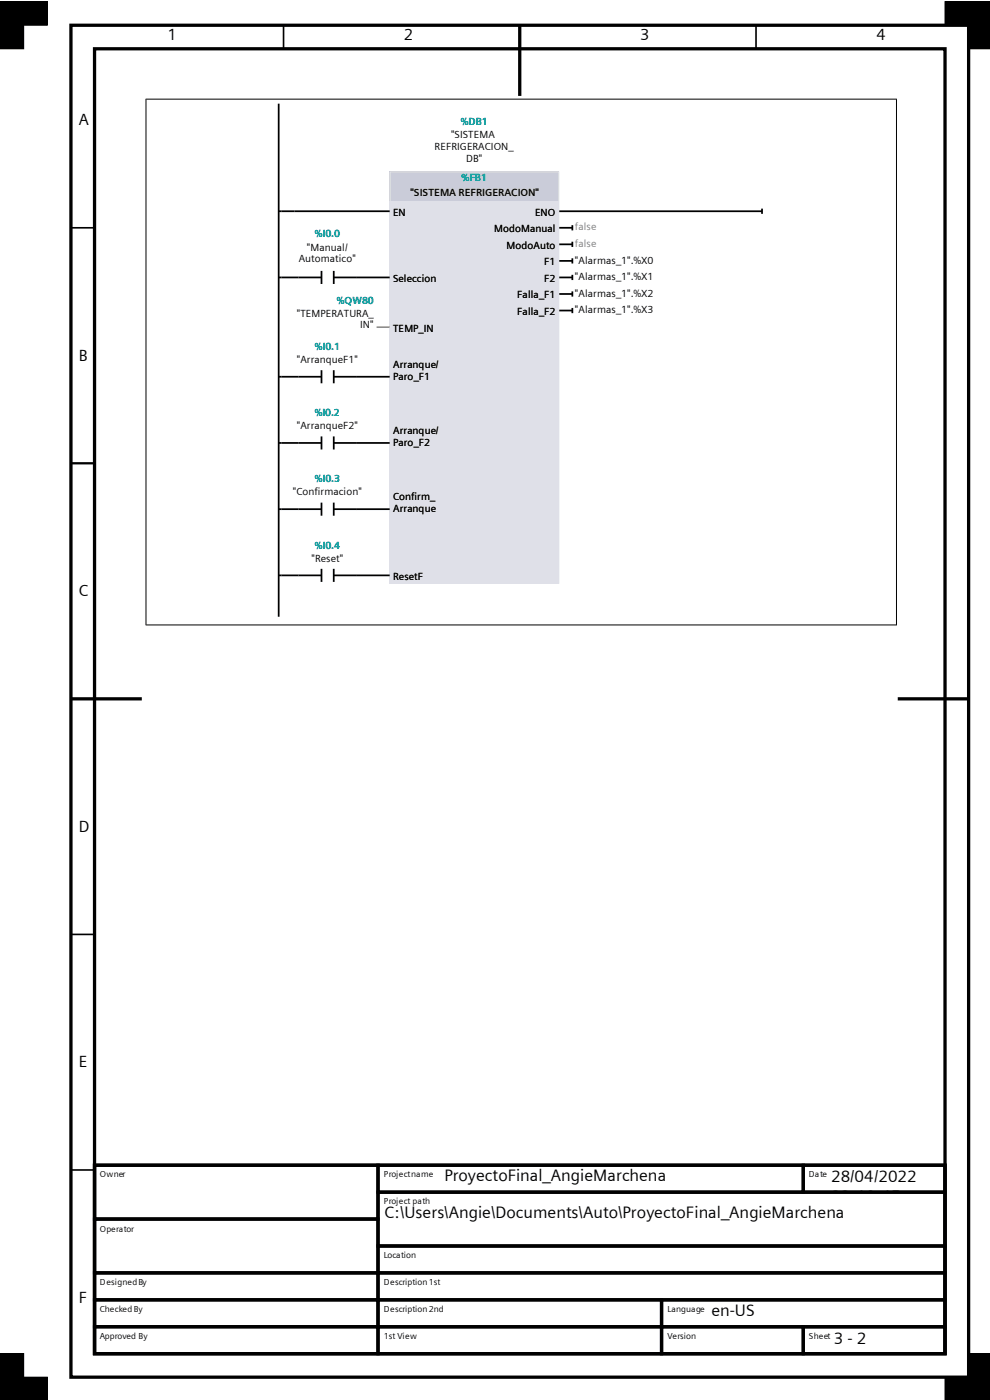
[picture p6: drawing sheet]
<svg xmlns="http://www.w3.org/2000/svg" width="210mm" height="297mm" viewBox="0 0 210 297" stroke-linecap="round" stroke-linejoin="round" font-family="sans-serif">
<defs><g id="words">
<g font-size="3.5">
<text x="94.3" y="250.5">ProyectoFinal_AngieMarchena</text>
<text x="176.3" y="250.8">28/04/2022</text>
<text x="176.3" y="255">23:10:45</text>
<text x="81.5" y="258.4">C:\Users\Angie\Documents\Auto\ProyectoFinal_AngieMarchena</text>
<text x="150.9" y="279.1">en-US</text>
<text x="176.9" y="285.2">3 - 2</text>
</g>
<g font-size="3.4">
<text x="35.6" y="8.6">1</text>
<text x="85.7" y="8.6">2</text>
<text x="135.8" y="8.6">3</text>
<text x="185.9" y="8.6">4</text>
<text x="16.7" y="26.5">A</text>
<text x="16.7" y="76.5">B</text>
<text x="16.7" y="126.5">C</text>
<text x="16.7" y="176.4">D</text>
<text x="16.7" y="226.4">E</text>
<text x="16.7" y="276.4">F</text>
</g>
<g font-size="2.2">
<text x="95.7" y="29.3">&quot;SISTEMA</text>
<text x="92.2" y="31.8">REFRIGERACION_</text>
<text x="98.9" y="34.3">DB&quot;</text>
<text x="87.1" y="41.5">&quot;SISTEMA REFRIGERACION&quot;</text>
<text x="83.4" y="45.8">EN</text>
<text x="113.5" y="45.8">ENO</text>
<text x="65.1" y="53.2">&quot;Manual/</text>
<text x="104.8" y="49.3">ModoManual</text>
<text x="107.4" y="52.8">ModoAuto</text>
<text x="63.4" y="55.7">Automatico&quot;</text>
<text x="83.4" y="59.8">Seleccion</text>
<text x="115.4" y="56.3">F1</text>
<text x="115.4" y="59.8">F2</text>
<text x="122" y="55.9">&quot;Alarmas_1&quot;.%X0</text>
<text x="122" y="59.5">&quot;Alarmas_1&quot;.%X1</text>
<text x="109.7" y="63.3">Falla_F1</text>
<text x="122" y="62.9">&quot;Alarmas_1&quot;.%X2</text>
<text x="63" y="67.2">&quot;TEMPERATURA_</text>
<text x="76.4" y="69.7">IN&quot;</text>
<text x="83.4" y="70.4">TEMP_IN</text>
<text x="109.7" y="66.8">Falla_F2</text>
<text x="122" y="66.5">&quot;Alarmas_1&quot;.%X3</text>
<text x="63" y="77">&quot;ArranqueF1&quot;</text>
<text x="83.4" y="78.1">Arranque/</text>
<text x="83.4" y="80.6">Paro_F1</text>
<text x="63" y="91.1">&quot;ArranqueF2&quot;</text>
<text x="83.4" y="92.2">Arranque/</text>
<text x="83.4" y="94.7">Paro_F2</text>
<text x="62.1" y="105.1">&quot;Confirmacion&quot;</text>
<text x="83.4" y="106.2">Confirm_</text>
<text x="83.4" y="108.7">Arranque</text>
<text x="66.1" y="119.1">&quot;Reset&quot;</text>
<text x="83.4" y="123">ResetF</text>
</g>
<g font-size="2.2" fill="#099">
<text x="97.7" y="26.5">%DB1</text>
<text x="97.9" y="38.4">%FB1</text>
<text x="66.8" y="50.4">%I0.0</text>
<text x="71.5" y="64.5">%QW80</text>
<text x="66.8" y="74.3">%I0.1</text>
<text x="66.8" y="88.3">%I0.2</text>
<text x="66.8" y="102.4">%I0.3</text>
<text x="66.8" y="116.4">%I0.4</text>
</g>
<g font-size="2.2" fill="#808080">
<text x="122" y="48.9">false</text>
<text x="122" y="52.4">false</text>
</g>
<g font-size="1.8">
<text x="21.2" y="249.7">Owner</text>
<text x="81.4" y="249.7">Project name</text>
<text x="171.6" y="249.7">Date</text>
<text x="81.4" y="255.5">Project path</text>
<text x="21.2" y="261.3">Operator</text>
<text x="81.4" y="266.9">Location</text>
<text x="21.2" y="272.7">Designed By</text>
<text x="81.4" y="272.7">Description 1st</text>
<text x="21.2" y="278.3">Checked By</text>
<text x="81.4" y="278.3">Description 2nd</text>
<text x="141.6" y="278.3">Language</text>
<text x="21.2" y="284.1">Approved By</text>
<text x="81.4" y="284.1">1st View</text>
<text x="141.6" y="284.1">Version</text>
<text x="171.6" y="284.1">Sheet</text>
</g>
</g></defs>
<path d="M60.2 5.4v5M160.4 5.4v5M15 48.3h5.1M15 98.3h5.1M15 198.2h5.1M15 248.2h5.1" fill="none" stroke="#000" stroke-width=".35"/>
<g fill="none" stroke="#000" stroke-width=".7" stroke-linecap="butt">
<path d="M15 5.4h190.5v286.8h-190.5zM20.1 10.4h180.4v276.8h-180.4zM110.3 5.4v14.9M15 148.3h15.1M190.4 148.3h15.1M20.1 247.2h60.1v11.4h-60.1zM20.1 258.6h60.1v11.4h-60.1zM20.1 247.2h180.4v40h-180.4zM80.2 247.2h90.2v5.7h-90.2zM80.2 252.9h120.3v11.4h-120.3zM170.4 247.2h30.1v5.7h-30.1zM20.1 270h60.1v5.8h-60.1z"/>
<path d="M20.1 275.8h60.1v5.7h-60.1zM80.2 264.3h120.3v5.7h-120.3zM80.2 270h120.3v5.8h-120.3zM80.2 275.8h60.1v5.7h-60.1zM140.3 275.8h60.2v5.7h-60.2zM20.1 281.5h60.1v5.7h-60.1zM80.2 281.5h60.1v5.7h-60.1zM140.3 281.5h30.1v5.7h-30.1zM170.4 281.5h30.1v5.7h-30.1z"/>
</g>
<path d="M0 .4h10v5h-10zM0 .4h5v10h-5zM200.5 .4h5v5h-5zM205.5 .4v10h4.6M205.5 .4h.1M205.5 .4h4.6M5 296.9v-9.7h-5v9.7v-4.7h10v4.7M210.1 292.2h-9.6v4.7M210.1 287.2h-4.6v9.7" fill="none" stroke="#000" stroke-width=".21"/>
<g fill="#000">
<path d="M0 .4h10v5h-10z" fill-rule="evenodd"/>
<path d="M0 .4h5v10h-5z" fill-rule="evenodd"/>
<path d="M200.5 .4h5v5h-5z" fill-rule="evenodd"/>
<path d="M205.5 .4h4.6v10h-4.6z" fill-rule="evenodd"/>
<path d="M0 292.2h10v4.7h-10z" fill-rule="evenodd"/>
<path d="M0 287.2h5v9.7h-5z" fill-rule="evenodd"/>
<path d="M200.5 292.2h9.6v4.7h-9.6z" fill-rule="evenodd"/>
<path d="M205.5 287.2h4.6v9.7h-4.6z" fill-rule="evenodd"/>
</g>
<path d="M59.1 22v108.8M59.1 44.8h.6M59.1 58.9h.6M59.1 79.9h.6M59.1 94h.6M59.1 108h.6M59.1 122.1h.6" fill="none" stroke="#000" stroke-width=".37"/>
<path d="M82.7 36.4h35.9v87.4h-35.9z" fill-rule="evenodd" fill="#dfe0e8"/>
<path d="M82.7 36.4h35.9v6.3h-35.9z" fill-rule="evenodd" fill="#caccd9"/>
<path d="M82.8 36.5h35.7v87.2h-35.7z" fill="none" stroke="#dfe0e8" stroke-width=".21"/>
<g fill="none" stroke="#000" stroke-width=".37">
<path d="M59.7 58.9h8.5M59.7 44.8h23M68.2 57.5v2.7M70.8 58.9h11.9M70.8 57.5v2.7M118.6 58.9h2.8M118.6 44.8h43.1M118.6 48.3h2.8M118.6 51.8h2.8M118.6 55.3h2.8M121.4 47.8v1.1M121.4 51.3v1.1"/>
<path d="M121.4 54.8v1.1M121.4 58.3v1.1M161.7 44.3v1.1M59.7 79.9h8.5M68.2 78.5v2.8M70.8 78.5v2.8M70.8 79.9h11.9M118.6 62.4h2.8M118.6 65.9h2.8M121.4 61.8v1.1M121.4 65.3v1.1M59.7 94h8.5"/>
<path d="M68.2 92.6v2.8M70.8 92.6v2.8M70.8 94h11.9M59.7 108h8.5M68.2 106.6v2.8M70.8 106.6v2.8M70.8 108h11.9M59.7 122.1h8.5M68.2 120.7v2.7M70.8 120.7v2.7M70.8 122.1h11.9"/>
</g>
<path d="M79.9 69.4h2.8" fill="none" stroke="#ffa400" stroke-width=".37"/>
<path d="M30.9 21h159.3M31 21v111.6M190.2 21v111.6M30.9 132.6h159.3" fill="none" stroke="#000" stroke-width=".21"/>
<use href="#words"/>
</svg>
